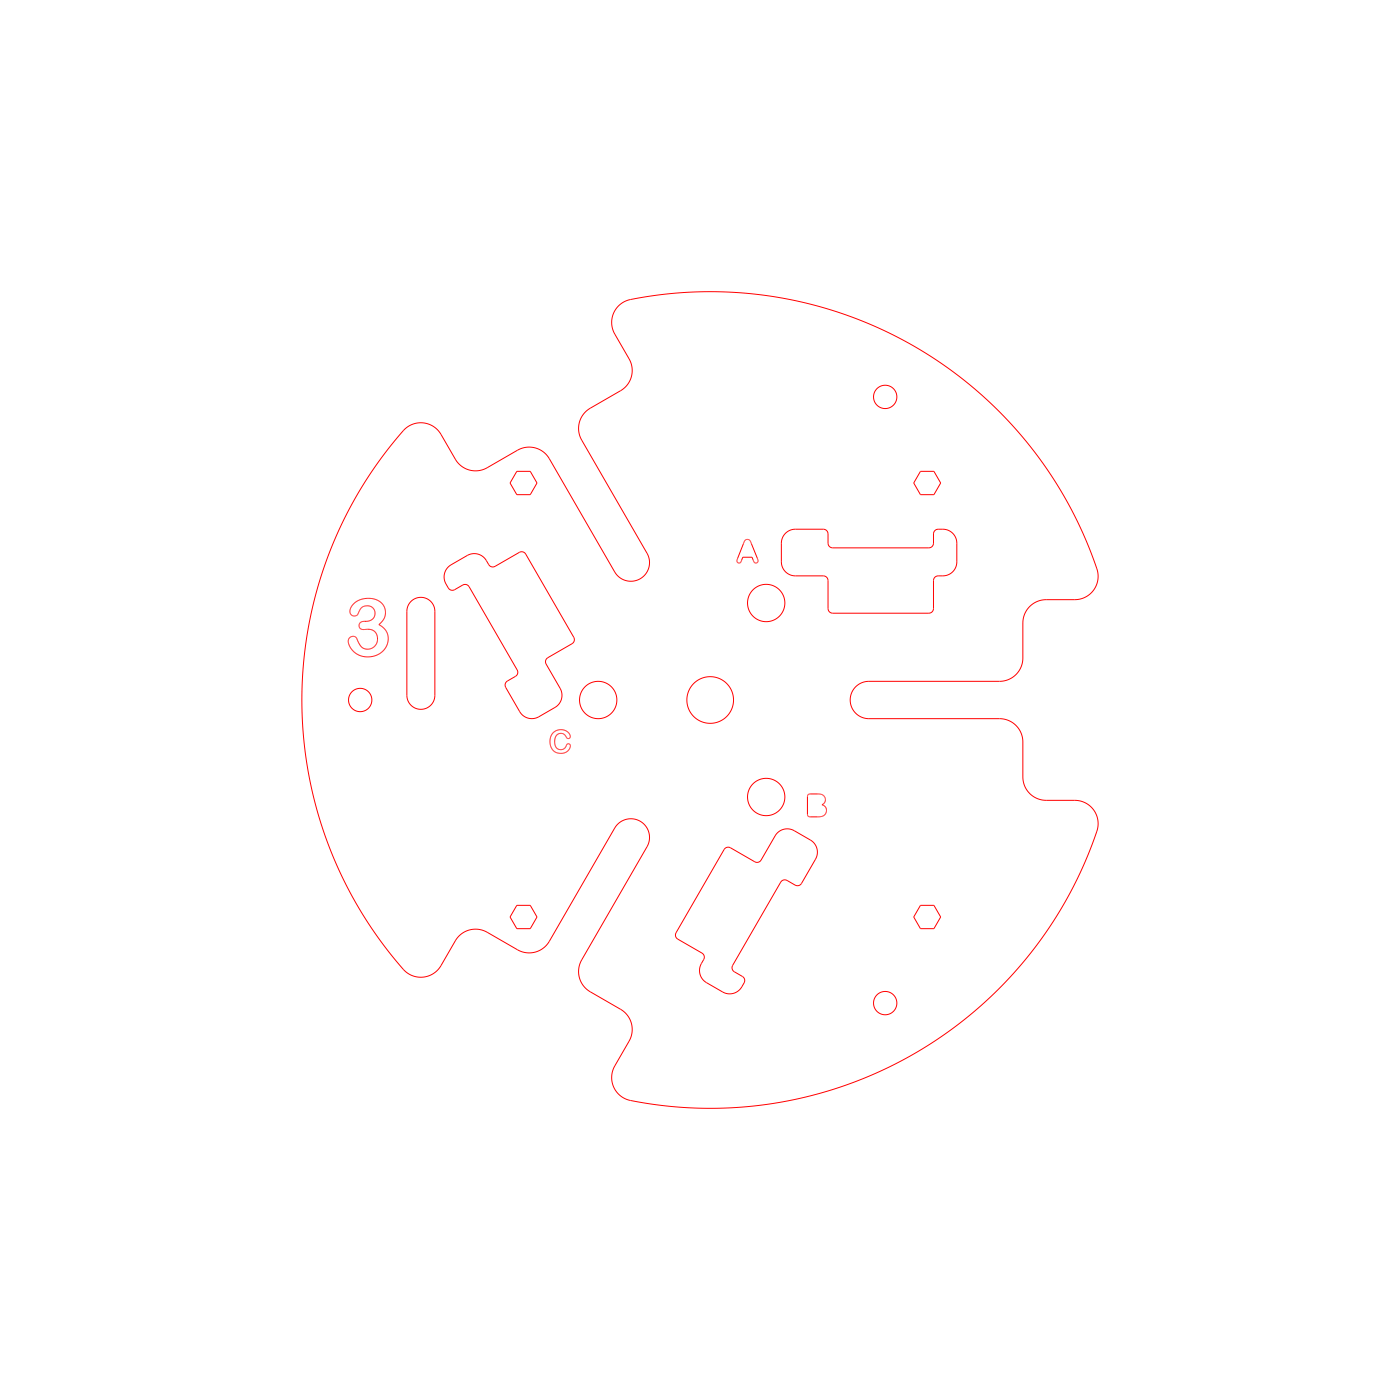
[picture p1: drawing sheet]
<svg xmlns="http://www.w3.org/2000/svg" width="300mm" height="300mm" viewBox="0 0 300 300" stroke-linecap="round" stroke-linejoin="round" font-family="sans-serif">
<g fill="none" stroke="#f00" stroke-width=".21">
<path d="M86.6 92.1a5 5 0 0 1 7.9 1l3.2 5.5a5 5 0 0 0 6.7 1.6l6.6-3.8a5 5 0 0 1 6.7 1.9l14.2 24.5a4 4 0 0 0 5.4 1.2 4 4 0 0 0 1.3-5.4l-14-24.4a5 5 0 0 1 1.9-6.7l6.7-3.9a5 5 0 0 0 1.6-6.7l-3.2-5.5a5.1 5.1 0 0 1 4.5-7.4l6.9-1 8-.5 7.8 .2 7.7 1 7.3 1.5 7.4 2.3 7.4 2.9 7.1 3.7 6.6 4.2 5.7 4.3 6 5.4 5.2 5.7 4.9 6.4 3.8 6.1 3.7 7.1 2.8 6.7a7.1 7.1 0 0 1 .7 5.1 5 5 0 0 1-4.8 3.4h-6.4a5 5 0 0 0-4.7 5v7.6a5 5 0 0 1-5 4.9h-28.3a4 4 0 0 0-3.7 4.1 4 4 0 0 0 4 3.9h28.1a5 5 0 0 1 4.9 5v7.8a5 5 0 0 0 5 4.7h6.4a5.1 5.1 0 0 1 4.1 7.6l-2.8 6.9-3.7 7.4-4 6.3-4.7 6.2-5 5.6-5.7 5.2-5.5 4.3-6.7 4.4-6.4 3.4-7.4 3.2-7.3 2.4-7.8 1.7-7.5 1-7.5 .4-8-.3-7.6-1a7 7 0 0 1-4.8-2 5 5 0 0 1-.6-5.8l3.2-5.5a5 5 0 0 0-1.9-6.6l-6.6-3.8a5 5 0 0 1-1.7-6.8l14.1-24.5a4 4 0 0 0-1.7-5.3 4 4 0 0 0-5.4 1.5l-14 24.4a5 5 0 0 1-6.8 1.7l-6.7-3.8a5 5 0 0 0-6.6 1.9l-3.2 5.5a5.1 5.1 0 0 1-8.7-.2l-4.6-5.9-4.4-6.7-3.5-6.6-3.2-7.6-2.2-7.1-1.8-7.8-1-8.2-.3-7.8 .5-8.4 1.1-7.5 1.8-7.5 2.4-7.1 3.2-7.3 3.6-6.6 4.3-6.5zM110.7 101h2.9l1.5 2.5-1.5 2.5h-2.9l-1.4-2.5zM157.9 120v.1M158 119.9l-.1 .1M158 119.8v.1M158 119.8h.1M158 119.7v.1M158 119.7h.1M159.3 116.4h.1M159.4 116.4l-1.4 3.3M159.4 116.3v.1M159.4 116.2v.1"/>
<path d="M159.5 116l-.1 .3M159.5 116h.1M159.6 115.9l-.1 .1M159.6 115.9h.1M159.6 115.8l-.1 .2M159.6 115.8h.1M159.8 115.7h.1M159.8 115.7l-.2 .1M160 115.6l-.2 .1M160.1 115.6h-.1M160.3 115.6h.1M160.3 115.6h-.3"/>
<path d="M160.3 115.6l.4 .2M160.4 115.6h.1M160.7 115.8h.1M160.7 115.8l.1 .1M160.7 115.9h.1M160.8 115.9l.1 .2M160.8 116h.1M160.8 116.1h.1M160.9 116.1v.1M160.9 116.2l1.6 3.9M168.4 114.2a3 3 0 0 1 2-.8h6.1l.5 .2 .4 .6 .1 2.4 .4 .6 .5 .2h20.9l.4-.3 .3-.4v-2.4l.4-.6a1.85 1.85 0 0 1 1.6-.3 3 3 0 0 1 3 3v4a3 3 0 0 1-3 3 1.89 1.89 0 0 0-1.6 .3l-.4 .6v6.2l-.3 .6-.4 .3h-20.9l-.5-.2-.4-.6-.1-6.2-.2-.7-.7-.3h-6.1a3 3 0 0 1-3-3v-4.2a3 3 0 0 1 1-2zM197.2 101h2.9l1.5 2.5-1.5 2.5h-2.9l-1.4-2.5z"/>
<path d="M75.9 136.4h.1M76.4 131.9a1.09 1.09 0 0 1-1.4-.4 1.09 1.09 0 0 1 .2-1.4l.3-.4a4.4 4.4 0 0 1 6.7 .1 3 3 0 0 1-1 4l.5 .3a3.6 3.6 0 0 1 1.4 3.8 3.6 3.6 0 0 1-3 2.7 4 4 0 0 1-5.4-3.5 1.06 1.06 0 0 1 1.2-.7M76.4 131.9h.1M76.6 131.7l-.2 .2M76.7 131.7l.5-1.2a1.71 1.71 0 0 1 3 .2 1.71 1.71 0 0 1-1.7 2.4h-.4a.91 .91 0 0 0-1.2 .8 .91 .91 0 0 0 1 1M76.7 131.7h-.1M77.9 134.9h.1M78 134.9h-.1M78 134.9h.3a2.13 2.13 0 0 1 2.6 1.5 2.13 2.13 0 0 1-1.6 2.6 2.13 2.13 0 0 1-2.6-1.5l-.3-.8-.4-.3M78 134.9h.1M78.8 134.8h.1M88.1 128.8a3 3 0 0 1 3.3-.6 3 3 0 0 1 1.8 2.8v18a3 3 0 0 1-3 3 3 3 0 0 1-3-3v-18.2a2.99 2.99 0 0 1 .9-2z"/>
<path d="M96.1 121.5l4-2.5a3 3 0 0 1 4.1 1.1 1.87 1.87 0 0 0 1.1 1.4l.8-.1 5.3-3.1h.7l.4 .2 10.5 18.1 .1 .5-.3 .7-5.4 3.1-.5 .6 .1 .7 3 5.3a3 3 0 0 1-1.1 4.1l-3.4 2a3 3 0 0 1-4.1-1.1l-3-5.2-.2-.6 .3-.6 2.2-1.3 .3-.7-.2-.5-10.4-18.1-.4-.2-.5-.1-2.1 1.2-.8 .1a1.87 1.87 0 0 1-1-1.4 2.99 2.99 0 0 1 .5-3.6zM157.9 120.1v.2M157.9 120.3h.1M157.9 120.1h.1M157.9 120.3l.2 .3M158.1 120.6h.1M158.2 120.6l.3 .1M158.5 120.6v.1M158.6 120.6h-.1M158.6 120.6h.1M158.7 120.6h-.1M158.7 120.5v.1"/>
<path d="M158.7 120.5h.1M161.4 120.1l.1 .1M161.5 120.2l-.3-.8h-2l-.5 1.1M161.5 120.2v.1M161.5 120.3h.1M161.5 120.3l.1 .2M161.6 120.5h.1M161.7 120.5v.1M161.7 120.6h.1M161.8 120.6h.1M161.8 120.6l.1 .1M161.9 120.7h.1"/>
<path d="M162.1 120.7h-.1M162.1 120.6v.1M162.4 120.3l-.3 .3M162.4 120.3h.1M162.5 120.1v.1M162.5 120.2l-.1 .1M121.3 157.9l-.4-.5a1.37 1.37 0 0 0-1.5 0 1.37 1.37 0 0 0-.5 1.5v.7a1.3 1.3 0 0 0 1.3 1 1.3 1.3 0 0 0 1.3-1.1M121.3 157.9v.1M121.3 158l.2 .2M121.5 158.1h.1M121.5 158.2h.1M121.5 159.5h.1"/>
<path d="M121.5 159.4v.1M121.6 158.2h.1M121.6 159.4h-.1M121.6 158.3h.1M121.7 158.3h.1M121.8 159.4h.1M121.8 159.4h-.2M121.8 158.3h.1M121.9 159.4h.1M121.9 158.3h-.1M121.9 159.4l.2 .1M121.9 158.3a.8 .8 0 0 0 .3-.8 .8 .8 0 0 0-.5-.6 2.44 2.44 0 0 0-3.1 0 2.44 2.44 0 0 0-.6 2.9l.6 1.1"/>
<path d="M121.9 158.3h.1M122.1 159.5h.1M122.1 159.5l.1 .5M122.2 160h.1M118.6 160.9l.1 .1M122.2 160l-.6 .9a2.19 2.19 0 0 1-1.7 .5l-.7-.1-.5-.3M173.1 170.4l-.1 4 .2 .6M173.1 170.3v.1M173.1 170.3l.4-.2h1.9l1.1 .4M173.2 175h.1M176 170.2h.1M176.1 170.3h.1"/>
<path d="M176.5 170.5h.1M176.5 170.5l.1 .1M176.6 170.6l.2 .3M176.6 170.6v.1M176.8 170.9h.1M176.8 170.9v.9l-.7 .6a1.37 1.37 0 0 1 .9 1.8 1.37 1.37 0 0 1-1.7 .8h-2M176.8 171v.1M176.9 171.2h.1M176.9 171.3h.1M110.7 194h2.9l1.5 2.5-1.5 2.5h-2.9l-1.4-2.5zM155.4 181.8l.4-.2h.5l5.4 3.1 .8 .1 .6-.4 3-5.3a3 3 0 0 1 4.1-1.1l3.5 2a3 3 0 0 1 1.1 4.1l-3 5.2-.5 .4-.7 .1-2.2-1.2h-.7l-.4 .4-10.4 18.1v.5l.2 .4 2.1 1.3 .4 .6a1.88 1.88 0 0 1-.6 1.6 3 3 0 0 1-4.1 1.1l-3.5-2a3 3 0 0 1-1.1-4.1 1.88 1.88 0 0 0 .6-1.6l-.4-.6-5.3-3.1-.4-.6v-.5zM197.2 194h2.9l1.5 2.5-1.5 2.5h-2.9l-1.4-2.5z"/>
<circle cx="189.7" cy="85" r="2.5"/>
<circle cx="164.2" cy="129.2" r="4"/>
<circle cx="77.2" cy="150" r="2.5"/>
<circle cx="128.2" cy="150" r="4"/>
<circle cx="152.2" cy="150" r="5"/>
<circle cx="164.2" cy="170.8" r="4"/>
<circle cx="189.7" cy="215" r="2.5"/>
</g>
</svg>
